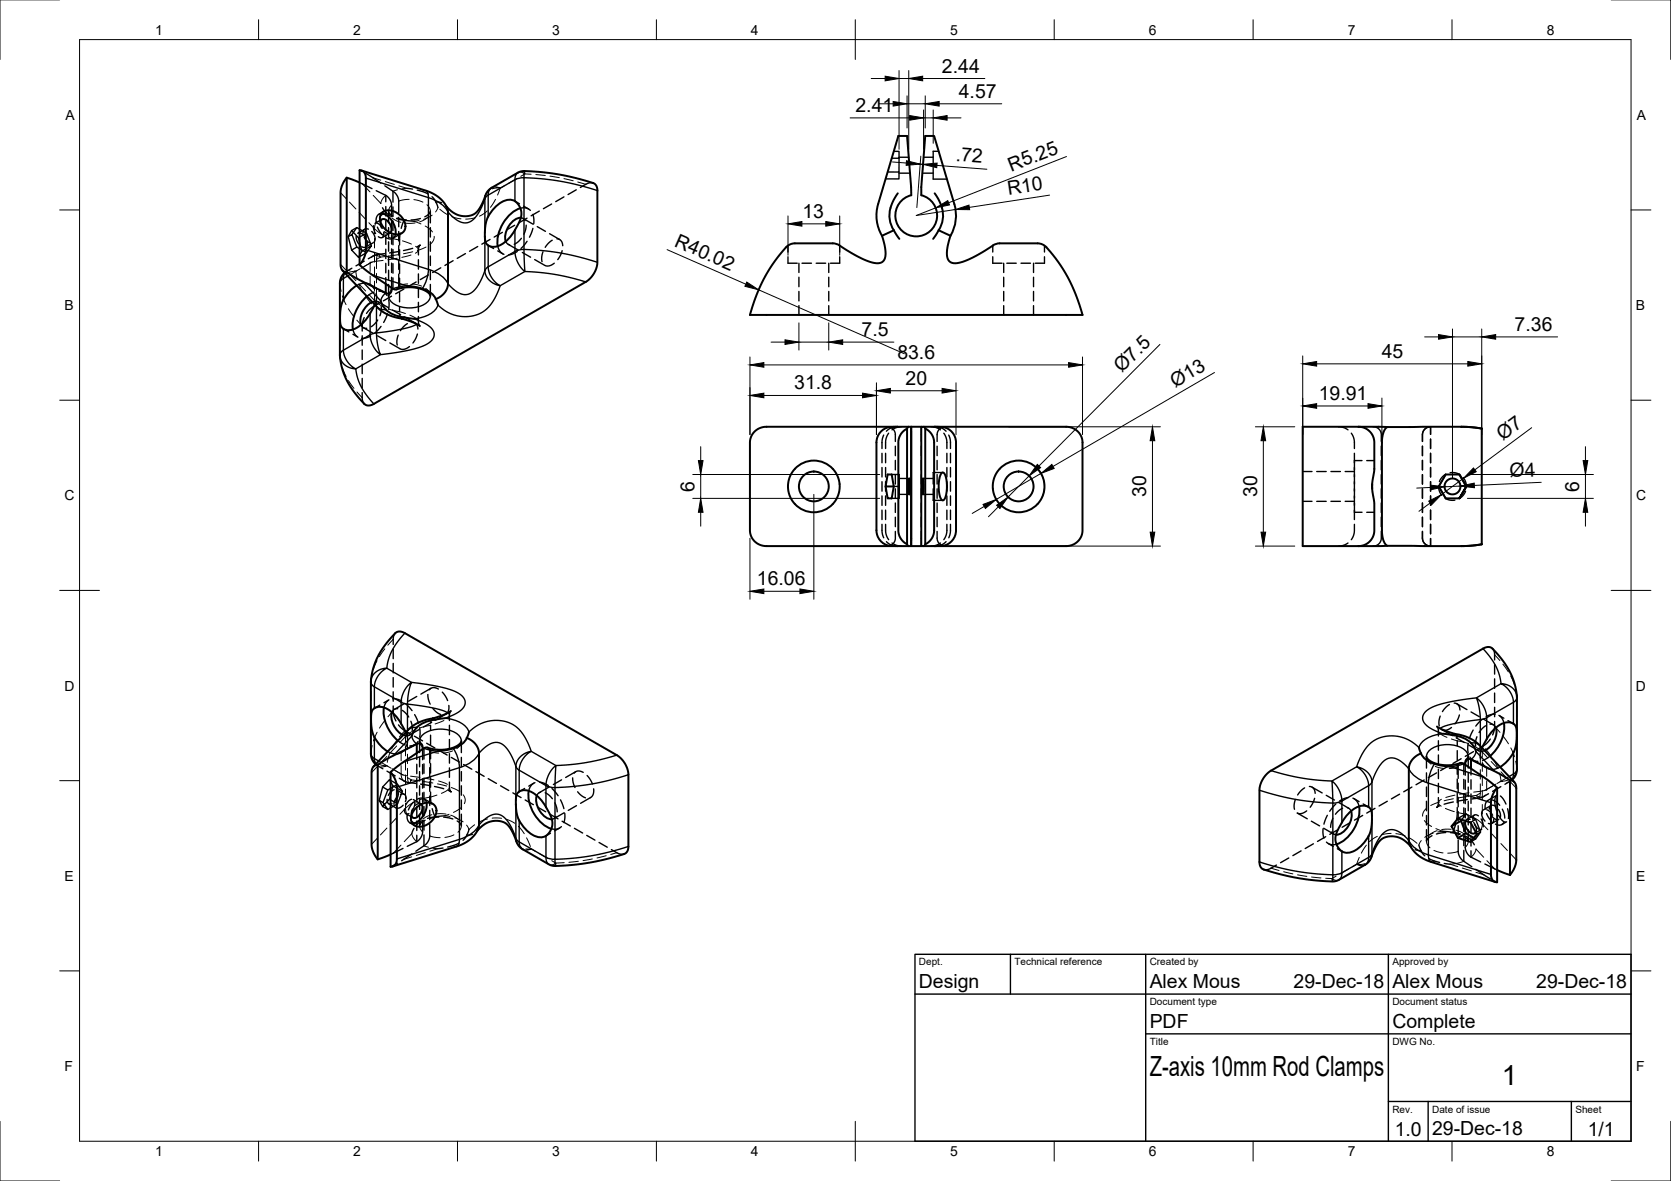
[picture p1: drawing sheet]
<svg xmlns="http://www.w3.org/2000/svg" width="420mm" height="297mm" viewBox="0 0 420 297" stroke-linecap="round" stroke-linejoin="round" font-family="sans-serif">
<defs><g id="words">
<g font-size="7">
<text x="289.1" y="270.5">Z-axis 10mm Rod Clamps</text>
<text x="377.7" y="272.9">1</text>
</g>
<g font-size="4.9">
<text x="236.9" y="18.2">2.44</text>
<text x="215.1" y="28.2">2.41</text>
<text x="241.1" y="24.5">4.57</text>
<text x="240.2" y="40.5" transform="rotate(4 240.2 40.5)">.72</text>
<text x="254.2" y="43.2" transform="rotate(-21 254.2 43.2)">R5.25</text>
<text x="253.5" y="49.1" transform="rotate(-9 253.5 49.1)">R10</text>
<text x="201.8" y="54.7">13</text>
<text x="169.4" y="61.8" transform="rotate(24 169.4 61.8)">R40.02</text>
<text x="380.8" y="83.2">7.36</text>
<text x="216.7" y="84.5">7.5</text>
<text x="347.4" y="89.9">45</text>
<text x="225.6" y="90.2">83.6</text>
<text x="282.1" y="93.9" transform="rotate(-45 282.1 93.9)">Ø7.5</text>
<text x="199.7" y="97.9">31.8</text>
<text x="227.7" y="96.7">20</text>
<text x="295.5" y="97.6" transform="rotate(-30 295.5 97.6)">Ø13</text>
<text x="331.6" y="100.5">19.91</text>
<text x="377.9" y="110.9" transform="rotate(-37 377.9 110.9)">Ø7</text>
<text x="174.6" y="123.7" transform="rotate(-90 174.6 123.7)">6</text>
<text x="288.2" y="125.1" transform="rotate(-90 288.2 125.1)">30</text>
<text x="316.1" y="125.1" transform="rotate(-90 316.1 125.1)">30</text>
<text x="379.7" y="120" transform="rotate(-3 379.7 120)">Ø4</text>
<text x="397.1" y="123.7" transform="rotate(-90 397.1 123.7)">6</text>
<text x="190.3" y="147.2">16.06</text>
<text x="231.1" y="248.5">Design</text>
<text x="289.1" y="248.5">Alex Mous</text>
<text x="325.3" y="248.5">29-Dec-18</text>
<text x="350.1" y="248.5">Alex Mous</text>
<text x="386.3" y="248.5">29-Dec-18</text>
<text x="289.1" y="258.5">PDF</text>
<text x="350.1" y="258.5">Complete</text>
<text x="350.7" y="285.7">1.0</text>
<text x="360.1" y="285.5">29-Dec-18</text>
<text x="399.2" y="285.7">1/1</text>
</g>
<g font-size="3.5">
<text x="39" y="8.7">1</text>
<text x="88.8" y="8.7">2</text>
<text x="138.8" y="8.7">3</text>
<text x="188.8" y="8.7">4</text>
<text x="238.9" y="8.7">5</text>
<text x="288.8" y="8.7">6</text>
<text x="338.9" y="8.7">7</text>
<text x="388.9" y="8.7">8</text>
<text x="16.4" y="30.1">A</text>
<text x="411.5" y="30.1">A</text>
<text x="16.2" y="78">B</text>
<text x="411.3" y="78">B</text>
<text x="16.3" y="125.8">C</text>
<text x="411.4" y="125.8">C</text>
<text x="16.2" y="173.7">D</text>
<text x="411.3" y="173.7">D</text>
<text x="16.3" y="221.5">E</text>
<text x="411.4" y="221.5">E</text>
<text x="16.3" y="269.4">F</text>
<text x="411.4" y="269.4">F</text>
<text x="39" y="290.8">1</text>
<text x="88.8" y="290.8">2</text>
<text x="138.8" y="290.8">3</text>
<text x="188.8" y="290.8">4</text>
<text x="238.9" y="290.8">5</text>
<text x="288.8" y="290.8">6</text>
<text x="338.9" y="290.8">7</text>
<text x="388.9" y="290.8">8</text>
</g>
<g font-size="2.5">
<text x="231.1" y="242.8">Dept.</text>
<text x="255.1" y="242.8">Technical reference</text>
<text x="289.1" y="242.8">Created by</text>
<text x="350.1" y="242.8">Approved by</text>
<text x="289.1" y="252.8">Document type</text>
<text x="350.1" y="252.8">Document status</text>
<text x="289.1" y="262.8">Title</text>
<text x="350.1" y="262.8">DWG No.</text>
<text x="350.1" y="279.8">Rev.</text>
<text x="360.1" y="279.8">Date of issue</text>
<text x="396.1" y="279.8">Sheet</text>
</g>
</g></defs>
<!-- layer: Visible -->
<g fill="none" stroke="#000" stroke-width=".5">
<path d="M87.2 44.7l3.2 1.2M87.2 44.7l-1.1 1.7-.5 1.8v18.3l.2 .9a1.46 1.46 0 0 0 1.4 1.1M87.2 44.7v23.8M90.9 42.9l17.1 5.4 2.4 1.4 1.7 1.9 .5 1.7v18.4l-.3 1.1-.7 1-.9 .8-1.1 .6M95.7 55.7a.99 .99 0 0 1 .8-.6 .99 .99 0 0 1 1 .5 2.37 2.37 0 0 1 .6 2.9M95.9 53.7a4.8 4.8 0 0 1 3.5 5.2M96.1 53.5a3.7 3.7 0 0 1 5.2 1.5l.5 1.2a2.2 2.2 0 0 1-.7 2.4 2.2 2.2 0 0 1-2.5 .1l-1.1-.5-.8-.7-.6-.8-.5-1a2.21 2.21 0 0 1 .5-2.2zM112.3 51.9l1.5 1.4 1.6 .8 1.8 .3 1.7-.4 .9-.6 .8-1 1.6-3.7 .9-1.1 7.1-4.2 1.1-.4 4.5 .3 4.7 .6 4.6 1 4.1 1.2 .8 .6 .2 1.1v18.2l-.4 1.8-1 1.8-1.5 1.3-53.3 30.7-1 .4-.9-.1a18.5 18.5 0 0 1-6.6-12.6v-18.2l.3-1.4 .9-1.1M124.5 52.1a4.7 4.7 0 0 1 4.5-1.7l1.3 1 .7 1.6v1.7l-.7 1.7a14.6 14.6 0 0 1-4.2 5.1 2.77 2.77 0 0 1-3.6 0l-.4-.6-.2-1 .3-3.8 .5-1.6zM130.8 52.4a9.4 9.4 0 0 0-5.6 9.5M131 54.8a4.9 4.9 0 0 0-4 4.4l.2 1.5M221.8 59.3a10 10 0 0 1-1-7.9l5.1-17.2h1.5a.53 .53 0 0 1 .6 .1 .53 .53 0 0 1 .1 .6l1 14.2a5.2 5.2 0 0 0-2.9 8.1 5.2 5.2 0 0 0 8.6-.1 5.2 5.2 0 0 0-3.1-8l-.1-2 1-12.2a.58 .58 0 0 1 .1-.7 .58 .58 0 0 1 .7 0h1.5l5.1 17.2a10 10 0 0 1-1 7.9"/>
<path d="M224.7 57.9l1.4 2.2M224.7 57.9l-2.9 1.4 .7 2.9 .1 2.1-.4 1.3-1.2 .6-1.6-.2-2.3-.8-7-3.9-10.2-.1a4.9 4.9 0 0 0-3.4 2.4l-2.6 3.4-2.2 3.8-1.8 4.2-1.3 4.2h83.6l-1.6-4.8-1.9-4.2-2.2-3.7-2.8-3.6a3.6 3.6 0 0 0-2.8-1.7h-9.5l-1.1 .2-.7 .3M225.7 48.6l-.3 .4a8.8 8.8 0 0 0-1.3 7.6l.6 1.3M235 48.6l.3 .4a8.8 8.8 0 0 1 1.4 7.6l-.7 1.3M236 57.9l-1.4 2.2M236 57.9l3 1.4M239 59.3l-.8 2.9-.1 2.1 .5 1.3 1 .6 1.7-.1 2.2-.8 3-1.6 3.1-2M86.1 68l9.4 9.9 2.4 1.4 3.1 .8M87.2 68.5l3.1 1.9 6.7 3.3M89.7 71.8a8 8 0 0 0-4.1 6.2l-.1 3.1 .5 1.3a2.46 2.46 0 0 0 3.1 .4 11 11 0 0 0 4.5-5l.6-1.2M90.4 66.6l1.1-1.7 .5-1.8-.1-19a1.5 1.5 0 0 0-1.5-1.3v23.8l2.6 2.1 6 4 .6 .1 2.8-.5 2.3 .1 2.4 .8 .8 .6 .3 .6M92.3 74.5a9.7 9.7 0 0 0-3.6 8.4"/>
<path d="M93.6 75.9a5.4 5.4 0 0 0-2.8 5.8M95.7 75.7l.3 .7a6.2 6.2 0 0 0 5.6 3.4M97 71.4v2.3M98.2 73.7l-.5 .7M98.5 72.4l-.1 .8-.3 .5-.5 .2-.6-.2M101.6 79.8l2.5 .4M101.6 79.8l-.6 .3M102.3 71.9h.5a11.6 11.6 0 0 1 5.8 2l1 1.3M109.6 75.2l.5 1.5M101 80.1l2.9 1 1.7 .9M223.2 119.3h1l.5 3h-2zM225.7 107.3l-33.4 .1-1.5 .4-1.2 .9-.8 1.3-.2 1.3v22.4l.5 1.7 1.2 1.2 1.1 .6 1.2 .1 33.1 .1"/>
<path d="M228.1 107.8a3.9 3.9 0 0 0-2.2 3.5v22.1a3.9 3.9 0 0 0 2.2 3.5M228.3 107.4l.8-.1v30.1l-.7-.1-.3-.4v-29.1zM228.5 107.3l-4.8 .1a3.9 3.9 0 0 0-3.3 3.9v22.1a3.8 3.8 0 0 0 3.4 3.9l1.9 .1M231.6 107.3l.7 .1 .3 .4v29.1l-.4 .5h-.6zM231.6 107.3h-2.5v30.1h2.5M232.2 107.3h2.8M232.6 107.8a3.9 3.9 0 0 1 2.3 3.5v22.1a3.9 3.9 0 0 1-2.3 3.5M235 107.3l2.1 .1a3.9 3.9 0 0 1 3.3 3.9v22.1a3.8 3.8 0 0 1-3.4 3.9l-2 .1M235 107.3l33.5 .1 1.5 .4 1.1 .8 .8 1.3 .3 1.4v22.4l-.5 1.6-1.2 1.3-1.2 .6-1.1 .1-33.2 .1M236.8 119a.61 .61 0 0 1 .6 0 .61 .61 0 0 1 .3 .6l.3 1.3 .1 1.7-.2 1.7-.4 1.2a.57 .57 0 0 1-.7 .3 .57 .57 0 0 1-.4-.6l-.3-1.7-.1-1.7 .3-1.8zM341.6 107.3h25.8M341.6 107.3h-14v30.1h14"/>
<path d="M341.6 107.3l1.5 .4 1.3 .8 .9 1.3 .3 1.5v6.8l-.6 4.2 .6 4.2-.1 7.5-.4 1.3-.9 1.1-1.2 .7-1.4 .3M348.9 107.4l-.6 .4-.4 .9-.4 2.5v22.6l.4 2.3 .4 .8 .6 .4M367 119.3l1.7 3-1.7-3h-3.5l-1.7 3 1.7 3h3.5l1.7-3-1.7 3M367.4 107.3l5.2 .5M372.6 107.8v29.1M372.6 107.8h.1M222.7 122.3l.5 3h1l.5-3M225.7 137.4h2.8M228.6 120.4l.2 1.8-.1 2.1-.2-1.7zM232.1 120.4l.1 1.8-.1 2.1-.2-1.8zM232.2 137.4h2.8M341.6 137.4h25.8"/>
<path d="M345 121.8v1.1M367.4 137.4l5.2-.5zM372.6 136.9h.1M96.5 178a9.7 9.7 0 0 0 3.6 8.3M98.6 179.1a5.4 5.4 0 0 0 2.8 5.8M113.3 178.8l-1.6 .9-2.9 1M94.5 192.2l-.9-1.1-.3-1.4v-18.2l.2-1.9 1-3.3 1.5-2.9 1.5-2.1 1.9-2 1-.5 1.4 .4 53.3 30.8 1.4 1.2 1 1.6 .5 2v18.2l-.3 1.1-.7 .7-4.1 1.2-4.6 .9-4.7 .7-4.5 .2-1-.4-7.3-4.2-.8-1.1-1.6-3.7-.8-1-.9-.6-1.7-.3-1.8 .2-1.6 .7-1.5 1.5M95 192.4a1.68 1.68 0 0 0-1.6 1.9v18.3l.5 1.8 1.1 1.7M102 184.2l-.3-.7a16.3 16.3 0 0 0-3.7-4.8 3.3 3.3 0 0 0-4-.5l-.5 .6-.2 1.1 .3 3.9a8.2 8.2 0 0 0 3.9 5.2M104.8 187.2l-6.7 3.3-3.1 1.9v23.7M104.8 187.2l.6-.2 .5 .1 .3 .5 .1 .8M104.8 187.2v2.2"/>
<path d="M105.5 186.4l.5 .8M108.8 180.7l.6 .3M108.8 180.7l-3.1 .8-2.4 1.4-9.4 9.9M109.4 181a6.1 6.1 0 0 0-5.8 3.9l-.1 .2M111.9 180.6l-2.5 .4M116 186.4l-.3 .6-.8 .6-2.4 .8-2.3 .2-2.8-.6-.6 .1-6 4-2.6 2.1v23.8a1.68 1.68 0 0 0 1.6-2v-18.3l-.5-1.8-1.1-1.7M117.4 185.6a6.6 6.6 0 0 1-4.8 3l-2.5 .3M117.4 185.6l1 .5 1.1 .9 .6 1.1 .3 1.1v18.4l-.5 1.6-1.7 1.9-2.4 1.4-17.1 5.4M117.9 184.1l-.5 1.5M130.3 199.3a2.47 2.47 0 0 1 3-.3 10.9 10.9 0 0 1 4.5 4.9l.9 1.8 .2 1.3-.2 1.3-.7 1.3a2.8 2.8 0 0 1-4.1 .4 8 8 0 0 1-4-5.6l-.2-3.6 .2-.9zM133 198.9a9.4 9.4 0 0 0 5.6 9.6M356.8 188l.5 1.5"/>
<path d="M357.3 189.5l-1.1 .6-.9 .8-.7 1-.4 1.2v18.4l.6 1.6 1.7 1.9 2.4 1.4 17.1 5.4M357.3 189.5a6.6 6.6 0 0 0 4.8 3l2.5 .3M358.7 190.3l.3 .6 .7 .6 2.3 .8 2.5 .2 2.8-.6 .6 .1 5.9 4 2.6 2.1v23.8a1.68 1.68 0 0 1-1.5-2v-18.3l.5-1.8 1-1.7M361.3 182.7l1.6 .9 3 1M362.8 184.5l2.5 .4M365.3 184.9a6.1 6.1 0 0 1 5.8 3.9v.2M365.8 184.6l-.5 .3M365.8 184.6l3.2 .8 2.4 1.4 9.3 9.9M369.2 190.3l-.5 .7M369.9 191.1l6.7 3.3 3.1 1.9v23.8M369.9 191.1l-.6-.2-.6 .1-.2 .6-.1 .7M369.9 191.1v2.2"/>
<path d="M372.6 188.1l.4-.7a16.4 16.4 0 0 1 3.6-4.8 3.3 3.3 0 0 1 4.1-.5l.4 .7 .3 1-.3 3.9a8.2 8.2 0 0 1-3.9 5.2M376.1 183a5.4 5.4 0 0 1-2.8 5.8M378.1 181.8a9.7 9.7 0 0 1-3.5 8.4M379.7 196.3a1.68 1.68 0 0 1 1.6 1.9l-.1 18.3-.4 1.8-1.1 1.8M380.2 196.1l.9-1.1 .3-1.4v-18.2l-.2-1.9-1-3.3-1.5-2.9-1.6-2.1-1.8-2-1.1-.5-1.3 .4-53.3 30.7-1.4 1.3-1.1 1.6-.4 2v18.2l.2 1.1 .7 .7 4.5 1.2 4.5 1 4.8 .6 4.2 .2 1.1-.4 7.1-4.2 .8-1.1 .9-2.3 .9-1.5 .7-.9 .8-.6 1.7-.4 1.9 .3 1.5 .7 1.6 1.5M98.2 214.9l-3.2 1.2M104.5 203.3l1.4-1 1.4-.4a2.21 2.21 0 0 1 2.3 1.1 2.21 2.21 0 0 1-.3 2.6l-.6 .8-1 .8-1 .5-1 .2a2.2 2.2 0 0 1-2.2-1.1 2.2 2.2 0 0 1 .3-2.5zM105.9 202.3a2.52 2.52 0 0 1-1.7 3.5l-.6-.3-.2-.4M107.2 201.9a4.8 4.8 0 0 1-3.5 5.2M135 200.1a5.2 5.2 0 0 0 3.3 5.9l.5 .1M339.2 204.5a4.7 4.7 0 0 1 4.5-1.7l.8 .6 .4 1v2.4l-.3 2.1a8 8 0 0 1-5.7 5.6 2.47 2.47 0 0 1-2-.8l-1-1.8v-1.8l1.5-3.2zM339.7 204a5.2 5.2 0 0 1-3.4 5.9h-.4"/>
<path d="M341.7 202.8a9.4 9.4 0 0 1-5.7 9.5M365 207.8l1.6 3 2-1.2-1.2-3.2-2.4 1.4 1.6-1.9 3.2 1 1.5 2.9-1.5 2-3.2-1M367.6 206.2l-.2 .2M368.5 206.5l-.1 .7 .3 .9 .4 .8 .7 .6a.85 .85 0 0 0 1.3-.2M368.6 209.6l2 1.1M376.4 218.8l3.3 1.3"/>
<circle cx="204.6" cy="122.3" r="6.5"/>
<circle cx="204.6" cy="122.3" r="3.8"/>
<circle cx="256.1" cy="122.3" r="6.5"/>
<circle cx="256.1" cy="122.3" r="3.8"/>
<circle cx="365.2" cy="122.3" r="2"/>
</g>
<!-- layer: Hidden -->
<g fill="none" stroke="#000" stroke-width=".35">
<path d="M224.7 38.1h1.4v1.7h-1.9M226.1 39.8l-.1 3.5h-2.8M226.1 39.6h2.4M232.2 39.6h2.4M236 38.1h-1.4v2.9M88.4 58l1.7 1.8 2.1-1.1 1.2 3.1M89.6 59.4l.1 .9 .5 1M89.7 57.2l-1.2 1.8M90.1 58.6l.9 .2 .8 .8M90.1 59.8l.9 3.4 2.4-1.4-1.2 1.8M90.4 42.8l.6 .3M90.4 45.9l3.1 1.5"/>
<path d="M91.5 59.7l.7 .9 .8 .5M91.7 57.7l-1.7 1M92.1 43.7l3.7 2.4M92.2 58.7l-2.5-1.5-1.3 .8-.8 1.5M92.6 57.6a.94 .94 0 0 0-1 .1 .94 .94 0 0 0-.3 1M93.5 58.2l.8 1.5v.7l-.3 .5M93.9 56.8l.1 1 .4 1M94.6 48l2.4 1.1M94.6 56.1l.9 .4 .6 .9M94.9 57.1l1.3 2M95.7 55.7l-.1 .8 .3 .8M95.7 51.1h.1"/>
<path d="M95.9 53.7a1.68 1.68 0 0 0-1.3 2.3M96 55.2l-1.7 1M96.2 52.3l1 1.3 1.4 .9M96.5 53.2l-1.2 .7M96.5 58.4v.5a.78 .78 0 0 1-.4 .9 .78 .78 0 0 1-1-.3M96.7 58.3l.8 .4 .6-.1M96.8 46.7l2 1.4M97 49.1l.9 .8 .5 1.1 .1 3.3M97 49.1v1.7M97 51.9v2.4M97 55.5v2.4M97 59.1v2.4"/>
<path d="M97.7 57.2v2.4M98 58.6l-1.9 1.1M98.5 55.4v2.4M98.5 59v2.4M98.8 54.3l-.8-.6-.3-.5v2.9M98.8 48.1l.9 .8 .5 1.1 .1 3.5M98.8 48.1v2.7M98.8 52v2.4M98.8 55.6v2.4M98.8 59.2v2.4M99.4 58.9a1.43 1.43 0 0 1-2.3 .9M99.7 55l4.4 .6"/>
<path d="M99.8 54.8l2.4 .5M100.3 54.6v2.4M100.3 58.2v2.4M100.6 58.6l-.1 3M101 58.7l-2.2 1.2M101.6 55.4l-.7 2M102.3 47.4l1.4 .2M104.9 47.8l2.8 1M105.7 55l-2.3 .3M106.8 54.5l1-.6 .4-.7v2.9M108.2 57.2v2.4M108.6 49.5l.8 .9 .7 1.8"/>
<path d="M109.6 50.8l1.4 .2M112 51.7l.4 .6M112.1 51.7l.2 .2M126.3 58.4l-2 1.2M129.4 50.5l1.2 .7M129.4 56.7l-2.1 1.1M130.8 52.4a2.49 2.49 0 0 1 2.6 .5M131 54.8l.6 .2 .4 .5M131.1 59.9l-.9 1-.9 .5M131.5 54.9l2.6 1.5M131.6 51.8l1.3 .8M132.3 56.6l-.1 1.1-.5 1.2"/>
<path d="M132.5 54.9l-2.1 1.2M134 53.9l.2 1.1v1.3M134 57.4l-.9 2.3M135.1 57l2.1 1.2M135.6 53.1l-2.1 1.2M138.2 58.8l2.5 1.4M138.7 51.3l-2.1 1.2M141.8 49.5l-2.1 1.2M144.9 47.7l-2.1 1.2M149.1 46l-1.2 .1-2 1M226 43.3v1.7h-3.3M226 43.6h2.8"/>
<path d="M231.9 43.6h2.7M234.6 42.1v3h3.5M88.4 62.9l-.8-3.4 .9-.5 1.2 3.1-1.3 .8 1.7 1.8M88.5 67.5l-1.8 1.1M89.7 71.8l1-.4a2.7 2.7 0 0 1 3.4 1.3M89.7 62.1l2.5 1.5-2.1 1.1 .9-1.5M91.6 79.9l-.5 1.5v1.9M91.6 65.7l-2.1 1.2M92.3 60.6l.1 .6a.86 .86 0 0 1-.4 .9 .86 .86 0 0 1-1-.1M92.9 71.5l1.3 .7M93.6 75.9a1.59 1.59 0 0 1 1.7 .2M93.9 61l-2 1.1"/>
<path d="M94.1 73.4l-1.8 1.1M94.6 73.8l.1 1.4-.5 1.4M95.1 75.9l2.5 1.5M95.2 72.8l1.3 .7M95.3 73.2a2.28 2.28 0 0 1 2 1.1M95.4 76.3l-2 1.2-1.2 1.3M95.8 77.1v1.1l-.3 1.2M96.8 63.8l-2.4 .3-1.8 1M97 62.7v2.3M97 66.2v2.4M97 69.8v1.6M97.4 78.9l-.9 2.2"/>
<path d="M97.7 60.8v2.4M97.7 64.4v2.4M97.7 68v2.3M97.7 71.5v2.9M97.7 75.4v2.4M98.5 74.5l-2.1 1.2M98.5 62.6v2.4M98.5 66.2v2.4M98.5 69.7v2.7M98.7 78l2 1.2M98.8 62.8v2.3M98.8 66.3v2.4"/>
<path d="M98.8 69.9v2.7M100.3 68.9l-.1 3.1-.1 .5-.4 .3M100.3 61.8v2.4M100.3 65.4v2.4M100.3 63.2l-2.4 .4M100.5 62.8v2.4M100.5 66.4v2.4M100.5 70v2.4M100.5 73.5v2.4M100.5 77.1v1.3M100.5 79l.2 .8 .3 .3M101.5 72.7l-2 1.2"/>
<path d="M101.8 79.7l2.5 1.5M103.8 62.5l-2.3 .5M104.6 70.9l-2 1.2M104.9 62.1l.7-.4-.4 .9v1.5M105.2 79.6v1.6l.4 .8M105.2 65.3v2.4M105.2 68.9v2.4M105.2 72.5v2.3M105.2 76v2.4M107.7 69.1l-2 1.2M108.2 60.8v2.4M108.2 64.4v2.4"/>
<path d="M108.2 68v2.3M108.2 71.5v2.9M110.8 67.4l-2 1.1M113.9 65.6l-2 1.2M117 63.8l-2 1.2M120.1 62l-2 1.2M122.9 61.8l1.2 .7M123.2 60.2l-2 1.2M125.2 63.1l1.2 .7M125.2 61.9a2.65 2.65 0 0 0 1.5 2.1M127.2 60.7l.4 .6 .5 .3M127.8 61.4l2.5 1.5"/>
<path d="M130.1 63.2l-1.1 .6-1.1 .3M131.3 63.5l2.1 1.2M132.5 60.7l-1.5 1.8M134.4 65.3l2.6 1.4M136.5 63.3l-.3 1.4 .1 1.1M138.8 60.4l-.8 .7-.9 1.1M139.4 66.2l-1.3 .7-1.1-.1M140 60.1a1.56 1.56 0 0 1 1.5 1.7M141.4 63l-.4 1.1-.8 1.2M198.1 64.6v1.6h2.4M198.1 61.8v1.6M200.9 66.2v2.3"/>
<path d="M200.9 69.7v2.4M200.9 73.3v2.4M200.9 76.9v2.3M201.7 66.2h2.3M205.2 66.2h2.4M208.4 66.2v2.3M208.4 69.7v2.4M208.4 73.3v2.4M208.4 76.9v2.3M211.1 64.6v1.6h-2.3M211.1 61.8v1.6M249.6 64.6v1.6h2.4"/>
<path d="M249.6 61.8v1.6M252.4 66.2v2.3M252.4 69.7v2.4M252.4 73.3v2.4M252.4 76.9v2.3M253.1 66.2h2.4M256.7 66.2h2.4M259.9 66.2v2.3M259.9 69.7v2.4M259.9 73.3v2.4M259.9 76.9v2.3M262.6 64.6v1.6h-2.3"/>
<path d="M262.6 61.8v1.6M86.5 82.8l1.2 .7M88.7 84.1l1.3 .7M88.7 82.9a2.86 2.86 0 0 0 1.1 1.8M90.8 81.7a1.36 1.36 0 0 0 1.4 .9M91.1 98.7v1.9l.5 1M91.1 84.5v2.3M91.1 88v2.4M91.1 91.6v2.4M91.1 95.2v2.4M91.4 82.4l2.5 1.5M93.2 84.5l-1.2 .5-1.1 .1"/>
<path d="M94.9 84.5l2.1 1.2M95 80.5l-.9 1-.8 .7M95.8 82.1l-1.6 1.7M98 86.3l2.6 1.4M100.1 84.3l-.3 1.4 .1 1.1M101 80.1h.1M102.4 81.4l-.9 .8-.8 1M103 87.2l-1.2 .6-1.2-.1M103.6 81a1.56 1.56 0 0 1 1.5 1.8M104.9 84l-.4 1.2-.7 1.1M221.8 114v2.4M221.8 117.6v2.4"/>
<path d="M222.2 109.4l-.4 1.3v2.1M222.7 114v2.4M222.7 117.6v2.4M223.4 109a3.9 3.9 0 0 0-.7 2.3v1.5M223.6 107.4a2 2 0 0 1 1.5 1.9v1.7M224.2 119.3h1.9M224.7 107.4l-.9 .4-.9 .7M225.1 112.2v2.4M225.1 115.8v2.4M225.1 119.4v2.3M226 119.3v3M226.1 119.3l-.1 6"/>
<path d="M226.1 107.3l-2.2 .1M226.6 107.3a4 4 0 0 0-2.3 .8M231.6 107.3l.1 3.7M231.7 112.2v2.4M231.7 115.8v2.4M231.7 119.4v2.3M234.1 107.3a4 4 0 0 1 2.4 .8M234.6 107.3l2.2 .1M235.6 112.2v2.4M235.6 115.8v2.4M235.6 119.4v2.3M236 107.4l1 .4 .9 .7"/>
<path d="M237.1 118.8h-2.5v2.9M237.1 107.4a2 2 0 0 0-1.5 1.9v1.7M237.3 109a3.9 3.9 0 0 1 .8 2.3v1.5M238.1 114v2.4M238.1 117.6v2.4M238.6 109.4l.3 1.3 .1 2.1M239 114v2.4M239 117.6v2.4M327.6 118.6h2.3M331.1 118.6h2.4M334.7 118.6h2.3M336.6 107.3a4 4 0 0 1 2.3 .8"/>
<path d="M338.2 118.6h2.4M339.8 109a4 4 0 0 1 .8 2.3v1.5M340.6 114v2.4M340.6 117.6v2.4M340.6 119.4v2.3M342.5 115.8h-1.9v2.4M343.7 115.8h1.9M345.3 107.3a2 2 0 0 1 2 2v1.7M347.3 112.2v2.4M347.3 115.8v2.4M347.3 119.4v2.3M357.7 112.2v2.4"/>
<path d="M357.7 115.8v2.4M357.7 119.4v2.3M358.3 107.9l.6-.4 .8-.2-1 .3-.8 .8-.2 .7v1.9v-2.1zM359.7 107.3v1.9M359.7 110.4v2.4M359.7 114v2.4M359.7 117.6v2.4M363.5 119.3a3.5 3.5 0 0 0-1.6 1.8M363.5 119.3l-1.7 3 1.7 3M364.6 118.9a3.5 3.5 0 0 1 2.4 .4M221.8 131.9v2.1l.4 1.3M221.8 121.2v2.3"/>
<path d="M221.8 124.7v2.4M221.8 128.3v2.4M222.7 131.9v1.5a4 4 0 0 0 .7 2.3M222.7 121.2v2.3M222.7 124.7v2.4M222.7 128.3v2.4M222.9 136.2l.9 .7 .9 .4M223.9 137.3l2.2 .1M224.3 136.6a4 4 0 0 0 2.3 .8M224.7 122.3h1.4v3h-1.9M225.1 133.7v1.6a2 2 0 0 1-1.5 2M225.1 122.9v2.4"/>
<path d="M225.1 126.5v2.4M225.1 130.1v2.4M226 122.3l.1 1.9M226 120.6v1.7M226.1 124.3h2.6M226.1 120.3h2.6M226.1 121.1v2.1M231.7 133.7l-.1 3.7M231.7 122.9v2.4M231.7 126.5v2.4M231.7 130.1v2.4M232.1 124.3h2.5"/>
<path d="M232.1 120.3h2.5M234.6 122.9v2.9h2.5M235.6 133.7v1.6a2 2 0 0 0 1.5 2M235.6 122.9v2.4M235.6 126.5v2.4M235.6 130.1v2.4M236.5 136.6a4 4 0 0 1-2.4 .8M236.8 137.3l-2.2 .1M237.9 136.2l-.9 .7-1 .4M238.1 131.9v1.5a3.9 3.9 0 0 1-.8 2.3M238.1 121.2v2.3M238.1 124.7v2.4"/>
<path d="M238.1 128.3v2.4M239 131.9l-.1 2.1-.3 1.3M239 121.2v2.3M239 124.7v2.4M239 128.3v2.4M327.6 126.1h2.3M331.1 126.1h2.4M334.7 126.1h2.3M338.2 126.1h2.4M338.9 136.6a4 4 0 0 1-2.3 .8M340.6 131.9v1.5a4 4 0 0 1-.8 2.3M340.6 121.2v2.3"/>
<path d="M340.6 124.7v2.4M340.6 128.3v2.4M340.6 126.5v2.3h1.9M340.6 122.9v2.4M343.7 128.8h1.9M347.3 133.7v1.6a2 2 0 0 1-2 2.1M347.3 122.9v2.4M347.3 126.5v2.4M347.3 130.1v2.4M357.7 133.7v2l.6 1.1 .6 .4 .8 .2v-2M357.7 122.9v2.4M357.7 126.5v2.4"/>
<path d="M357.7 130.1v2.4M359.7 121.2v2.3M359.7 124.7v2.4M359.7 128.3v2.4M359.7 131.9v2.4M361.7 122.3a3.5 3.5 0 0 0 .8 2.3M363.5 125.4a3.5 3.5 0 0 0 2.3 .4M363.5 125.3h.1M367.9 120.1a3.5 3.5 0 0 1 .8 2.2M368.5 123.5a3.5 3.5 0 0 1-1.5 1.9M99.4 159.3l-.5 .9v1.9M95.5 177.3l-1.2 .8"/>
<path d="M97.6 176.1v.1a2.88 2.88 0 0 0-1.1 1.8M97.8 176l-1.3 .8M98.7 175.7l1.1 .1 1.2 .5M98.9 177.6v2l.6 1.7M98.9 163.3v2.4M98.9 166.8v2.4M98.9 170.4v2.4M98.9 174v2.4M100 178.2a1.35 1.35 0 0 0-1.4 .9M101.1 178.7l.9 .7 .8 .9M101.7 177l-2.5 1.4M102 177l1.6 1.7"/>
<path d="M104.3 179.7l.9 2.2M104.8 175.2l-2.1 1.2M107.6 174.7l.1 1.2 .5 1.2M108.4 173.1l-2.6 1.5M108.8 178.2l1 .9 1 .6M110.2 173.3l-.3-.2a1.51 1.51 0 0 0-1.9 .4M111.2 174.1l.8 .9 .5 1.2M112.1 179.6l-2.5 1.5M112.9 177.4v.8a1.68 1.68 0 0 1-.9 1.5M113.3 178.8l-.3 .8v1.6M364.4 177.2l-.8 .7-.9 1.1M365.6 176.8a1.56 1.56 0 0 1 1.5 1.8"/>
<path d="M366.3 177l2.6 1.5M367 179.8l-.4 1.1-.8 1.2M369.9 179.1l2 1.2M375.3 163.2l.5 .9v1.9M375.8 167.2v2.4M375.8 170.7v2.4M375.8 174.3v2.4M375.8 177.9v2.4M375.9 179.6l-1 .1-1.2 .5M376.9 179.9l1.2 .7M94.5 192.2l1.8 1.2M96.2 197.9l1.7-1.8 2.1 1.2 1.2 1.7"/>
<path d="M97.3 194l2.1 1.1M97.5 198.7l-1.2 3.1M97.9 196.1l.9 1.5 2.4 1.4-1.2 3.2M98.8 197.6l-.9 3.4 2.1 1.2-2.5 1.4M99.1 198.6l-.8 .5-.7 1M99.7 198.7l2 1.1M100 197.3l-2.5 1.4-1.3-.8-.9 3.4M100 199l.1 1.2-.7 1.3M100.1 186.3l1.8 1.1M100.2 182.3l1.1 1.1 1.8 1.2M100.4 195.7l1.8 1 2.3 .3M100.7 199.8a1.1 1.1 0 0 1 1.3 .4 1.1 1.1 0 0 1 0 1.3l-.1 .1"/>
<path d="M101.2 189l-.3 .2a3.1 3.1 0 0 1-3.4-.2M102 188.6l-1.3 .7M102 184.2l.5 2-.6 1.9M103.1 184.8a1.61 1.61 0 0 1-1.7 .1M103.3 181.4l.3 1.2v1.1M104.2 185.2l2 1.1M104.3 187.3l-1.3 .7M104.8 189.4v1.6M104.8 192.2v2.4M104.8 195.8v2.4M104.8 199.4v2.3M105.1 186.5a2.28 2.28 0 0 1-2 1.1"/>
<path d="M105.4 183.5l-2.5 1.4M105.5 186.4v2.9M105.5 190.5v2.4M105.5 194.1v2.3M105.5 197.6v2.4M105.5 183.1v2.3M105.7 197.2l2.4 .4M106.3 188.4v2.7M106.3 192.3v2.4M106.3 195.9v2.3M106.3 199.4v2.4M106.6 188.2v2.7"/>
<path d="M106.6 192.1v2.4M106.6 195.7v2.4M106.6 199.3v2.4M107.3 186.9l2 1.2M107.5 188l.4 .3 .1 .5 .1 3.1M108.1 193.1v2.4M108.1 196.7v2.3M108.3 199.2l.1 3M108.3 182.4v1.3M108.3 184.9v2.4M108.3 188.5v2.4M108.3 192.1v2.3"/>
<path d="M108.3 195.6v2.4M108.5 181.7l-2 1.2M108.8 180.7h.1M108.8 180.7l-.3 .3-.2 .8M109.3 197.8l2.3 .6M110.4 188.7l2 1.2M113 196.7v1.6l.4 .9-.7-.4M113 182.4v2.4M113 186v2.4M113 189.6v2.3M113 193.1v2.4M113.5 190.5l2 1.2"/>
<path d="M116 186.4v2.9M116 190.5v2.4M116 194.1v2.3M116 197.6v2.4M116.6 192.3l2 1.2M119.7 194.1l2 1.2M122.8 195.9l2 1.1M125.9 197.6l2 1.2M129 199.4l2 1.2M131.9 198.3l-1.2 .7M134.2 197l-1.3 .7M134.5 196.9a2.62 2.62 0 0 0-1.5 2"/>
<path d="M135.7 196.7l1.1 .3 1.1 .6M135.9 199.2l-.6 .3-.3 .6M137.1 199.4l.9 .6 .9 .9M138.1 197.9l-2.5 1.5M138.8 198.3l1.5 1.8M141.2 196.1l-2.1 1.2M144 195.6l.1 1.2 .5 1.3M144.8 194.1l-2.6 1.4M145.2 199.1l1 1 1 .6M146.6 194.3l-.3-.2a1.51 1.51 0 0 0-1.9 .4M147.6 195.1l1.4 2.1M149.3 198.4v.8a1.68 1.68 0 0 1-.9 1.4"/>
<path d="M328 198.2l-.9 .7-.8 1M329.2 197.8a1.56 1.56 0 0 1 1.5 1.7M329.9 198l2.5 1.4M351.9 199.7l-2 1.2M355 198l-2.1 1.2M358.1 196.2l-2.1 1.2M358.7 190.3v2.9M358.7 194.4v2.4M358.7 198v2.3M361.2 194.4l-2.1 1.2M361.3 182.7l.3 .8 .1 1.6M361.7 186.3v2.4"/>
<path d="M361.7 189.9v2.4M361.7 193.5v2.3M361.7 197v2.4M362.1 180.1l-.3 1.4 .1 1.1M362.6 183.5l2.5 1.5M364.3 192.6l-2.1 1.2M365 183l-1.3 .6h-1.1M365.9 184.6l.3 .3 .2 .8M366.1 185.6l2.1 1.2M366.4 186.3v1.3M366.4 188.8v2.4M366.4 192.4v2.4"/>
<path d="M366.4 195.9v2.4M366.4 199.5v2.4M366.6 197v2.3M367.2 191.9l-.4 .3-.1 .5-.1 3.1M367.4 190.8l-2.1 1.2M368.1 192.1v2.7M368.1 196v2.4M368.1 199.6v2.4M368.4 192.3v2.7M368.4 196.2v2.4M368.4 199.8v2.3M369.2 187v2.3"/>
<path d="M369.2 190.3v2.9M369.2 194.4v2.4M369.2 198v2.3M369.2 187.4l2.6 1.4M369.6 190.4a2.28 2.28 0 0 0 2 1.1M369.9 193.3v1.6M369.9 196.1v2.4M369.9 199.7v2.4M370.4 191.2l1.2 .7M370.4 183.6l-1 2.2M370.5 189l-2.1 1.2M371.4 185.3l-.4 1.2v1.1"/>
<path d="M371.6 188.7a1.61 1.61 0 0 0 1.7 .1M372.6 188.1l-.4 1.4 .1 1.4M372.7 192.5l1.2 .7M372.7 180.9l-1.6 1.7M372.8 192l1 1.1a3.1 3.1 0 0 0 3.4-.2M373 180.8l2.5 1.5M373.6 182.5l-.8 .7-.9 1M374.3 199.6l-1.9 1-2.3 .3M374.6 190.2l-1.8 1.1M374.7 182.1a1.36 1.36 0 0 1 1.4 .9M374.7 185.9l-1.2 1.3-2 1.3M375.8 181.5v1.8l-.5 1.5"/>
<path d="M377.1 180v.1a2.89 2.89 0 0 1 1 1.7M377.4 197.9l-2.1 1.1M379.2 181.2l1.2 .8M380.2 196.1l-1.8 1.2M97.3 201v.3a.82 .82 0 0 0 .4 .8 .82 .82 0 0 0 .9 .1M97.8 202.2l1.7 1M97.9 201l-1.7 1.8 1.3 .8-1.2-1.8-1-.5 .9 1.5M99.9 200.4l-.6 .9-.2 1M100 217.1l-1.8 .9M101.3 213.4l-3.1 1.5M101.4 202.5l-1 .7h-.9M101.7 203.4v.4a.74 .74 0 0 0 .3 .8 .74 .74 0 0 0 .8 0"/>
<path d="M102.1 204.7l1.7 1M102.4 204.9v.8a1.38 1.38 0 0 0 1.3 1.4M103.1 207l1.2 .6M103.5 201l-.8 .5-.7 .9M103.6 214.8l-2.6 1.7M103.7 203.5l-.3 .9v.7M103.9 201.1l1.9 1.1M104 201.7l-1.3 2M104.1 208.3l-.6 1.4M104.3 201.6l-.1 1.1-.6 1.2M104.8 211.7l-2.4 1.2M104.8 202.9v2.4"/>
<path d="M104.8 206.5v2.4M104.8 210.1v1.6M104.9 201l.2-.1a1.4 1.4 0 0 1 2.1 1M105.5 204.8v2.9l.4-.7 1-.7M105.5 201.2v2.4M105.9 202.3l-.6-.2-.8 .5M106.3 206.6l-.1 3.2-.5 1.1-.9 .8M106.3 203v2.4M106.4 206.3l-1.6 1.1M106.6 200.9l2.2 1.3M106.6 202.8v2.4M106.6 206.4v2.4"/>
<path d="M106.6 210v2.7M106.6 212.7l-2 1.4M108.1 207.4l-.1 3.5-.5 1-.9 .8M108.1 200.2v2.4M108.1 203.8v2.4M108.7 203.4l.7 2M110.4 205.5l-2.4 .4M111.4 213.3l-1.3 .2M111.5 205.5l2.4 .5M111.9 205.2l-4.4 .6M115.5 212l-2.9 1.1M116 204.8v2.9l-.3-.6-.7-.6"/>
<path d="M116 201.2v2.4M117.9 208.6l-.7 1.8-.8 .9M118.8 209.8l-1.4 .2M120.1 208.9l-.3 .2M120.2 208.5l-.4 .7M132 201.2l2.1 1.2M135.1 203l2.1 1.2M138.2 204.8l2.1 1.2M138.4 209.6l-1.2 .7M139.5 201.9l.5 1.2 .1 1.1M139.8 205.3l-.4 .6-.6 .2M140.7 208.3l-1.3 .7"/>
<path d="M140.9 201.2l.9 2.2M141.2 207.9a2.49 2.49 0 0 1-2.6 .6M141.3 206.5l2.1 1.2M141.9 204.4l-2.6 1.5M142 204.6v1.2l-.2 1.1M144.4 208.3l2.1 1.2M144.9 202.6l-2 1.2M147.5 210.1l2.1 1.2M148.5 200.6l-2.5 1.4M150.6 211.9l2.1 1.2M153.7 213.7l2 1 1.2 .1M321 217.6l-2 1-1.2 .1"/>
<path d="M324.1 215.8l-2.1 1.2M325.7 201.1l-.3 1.3 .1 1.1M326.2 204.5l2.5 1.4M327.1 214l-2 1.2M328.6 203.9l-1.3 .7-1.1-.1M329.7 206.5l2.1 1.2M330.2 212.2l-2 1.2M330.5 200.8l-.4 1.2-.7 1M332.7 208.5v1.2l.2 1.1M332.8 208.3l2.6 1.5M333.3 210.4l-2 1.2M333.5 200l2 1.2"/>
<path d="M333.5 211.8a2.49 2.49 0 0 0 2.5 .5M333.7 205.1l-.8 2.2M334 212.2l1.2 .7M334.8 209.2l.5 .5 .6 .2M335.2 205.8l-.5 1.2-.1 1.1M335.9 202.2l-1.5 1.8M336.3 213.5l1.2 .7M336.4 208.7l-2 1.2M336.6 201.8l2.5 1.5M337.6 203.3l-.9 .5-.9 1M338.8 203.1l.5 .3 .4 .6M339 200.6l-1.1 .3-1.1 .6"/>
<path d="M339.5 206.9l-2 1.2M340.2 200.7a2.63 2.63 0 0 1 1.5 2.1M340.5 200.9l1.2 .7M342.6 205.1l-2 1.2M342.8 202.2l1.2 .7M345.7 203.3l-2 1.2M348.8 201.5l-2 1.2M354.4 212.4l.5 .6-.3-.2M355.8 213.7l1.5 .2M356.8 212.5l.7 1.8 .7 .9M358.7 208.7v2.9l.4-.7 1-.7M358.7 201.5v2.4"/>
<path d="M358.7 205.1v2.4M359.2 215.9l2.8 1M361.7 200.6v1.6l-.4 .9 .7-.4M362.8 209.1l4.4 .6M363.1 217.2l1.5 .2M363.5 209.4l-2.3 .4M364.7 209.4l2.3 .5M365.4 201.7l-2.3 .6M366 207.3l-.7 2M366.4 203.1l-.1 3M366.6 211.3l.1 3.5 .6 1.1 .8 .7M366.6 200.5v2.4"/>
<path d="M366.6 204.1v2.4M366.6 207.7v2.4M368.1 216.6l2 1.4M368.1 203.2v2.4M368.1 206.7v2.4M368.1 210.3v2.4M368.1 213.9v2.7M368.3 210.2l1.3 .9 1.1 1.4M368.4 210.5l.1 3.2 .5 1.1 .9 .8M368.4 203.3v2.4M368.4 206.9v2.4M368.6 204.7l2.4 1.4-1.2 .8"/>
<path d="M368.6 204.7l-1 1.5M368.6 204.7l-2 1.2M368.9 201.1l-2.3 .4M369.2 208.7v2.9l-.3-.6-.8-.6M369.2 201.5v2.4M369.2 205.1v2.4M369.6 206.1a.79 .79 0 0 0-1.1 .4M369.9 203.3v2.3M369.9 206.8v2.4M369.9 210.4v2.4M369.9 214v1.6M369.9 215.6l2.4 1.2"/>
<path d="M370.5 206.9l.7 1.3-.1 1.1M370.6 210.7l.4 .3M370.7 207.3l.8 1 .7 .3M370.7 205l-1.9 1.1M371 206.1l1.3 3.2M371.1 218.7l3.7 2.4M371.1 213.6h.1M371.3 209.8l1-.5-1.3 1.7-1.2 .8M371.7 205.2l-.1-.1a.87 .87 0 0 0-1.1 .1 .87 .87 0 0 0-.1 1.1M372.4 206l.5 1v1M372.6 208.6l-1.8 1M372.8 203.8l-.2 .5v.7l.8 1.5"/>
<path d="M373.4 217.3l3 1.5M373.8 204.6l1.3 2M373.8 203.7l.8 .4 .7 1M374.1 201.4l-.6 .8v1.3M374.7 204.6l.7 1 .9 .5M374.9 202.6l-1.9 1.1M375.2 201.2l.9 .4 1 .9M375.6 206.1a.93 .93 0 0 1-.4 .9 .93 .93 0 0 1-1 .1M376 202.8l-.2-.1a.86 .86 0 0 0-.9-.1 .86 .86 0 0 0-.4 .9M376.2 200.2l-.3 1.6 .4 2.2M376.4 200l-2.3 1.3M376.8 203.6l.4 1.1v1"/>
<path d="M376.8 205.1l.9 1.2 .8 .5M376.9 206.1l-1.8 1M377.3 200.2l.7 .8 .7 1.2M377.7 203.5l.5 1.2 .2 1.1M378.1 206.9a1.43 1.43 0 0 1-2.1 .4M378.8 206.7l-1.2 .7M379.1 203.4l.2 1.3v1.2M375.8 221.6l.6 .3"/>
</g>
<!-- layer: Visible Narrow -->
<g fill="none" stroke="#000" stroke-width=".35">
<path d="M92 44.8l15.7 4.9M107 47.9a1.6 1.6 0 0 1 .7 1.8M107.7 49.7v18.1M107.7 49.7a8.3 8.3 0 0 1 5.3 4l1.4 1.3 1.3 .8 1.2 .3 1.1-.2 1-.7 1.1-1.3 1-1.8 .8-2.1M121.9 50v8.5M121.9 59.5v8.5M122 49.2l-.1 .8M122.7 49.1v5.4M122.8 49.1l-.9 .9M123.6 47.2l-.6 .7-.3 1.2M129.5 45.2l-6.8 3.9M129.5 45.2v5.4"/>
<path d="M129.5 57.8v5.4M130.2 43.4l-.5 .7-.2 1.1M131.8 44.7l5.1 .3 4.2 .6 4.6 1 4.5 1.3M131.8 44.7v18M131.8 44.7l-1.5 .2-.8 .3M131.9 43l-.1 1.7M86.3 70v5.4M86.3 70a1.5 1.5 0 0 0-.8 1.3M86.7 68.7l-.4 1.3M87.4 69.4l-1.1 .6M91.1 70.8l4.6 4.9 .6-1.3 .7-.7M92 62.8l15.7 5"/>
<path d="M93.1 78.8v5.4M93.7 69.2l8.6 2.7-1.8 .2-1.7 .5M94.7 77.1v6.6M94.8 77.2a2.49 2.49 0 0 0 2.2 .7M97.7 74.4a3.2 3.2 0 0 0 2.6 2.6 7.1 7.1 0 0 0 7.6-1.5l.3-1.1M107.7 67.7l-.3 2.2-1.2 2.7M107.7 67.8a8.3 8.3 0 0 1 5.3 4l1.4 1.2 1.3 .8 1.2 .3 1.1-.2 1.1-.8 1-1.2 1-1.8 .8-2.1M122.7 67.1l.3 1.3 .7 1.5 .9 1.2 1.2 .8-1.6-.5-1.2-.9-.8-1.1-.3-1.4M122.7 61.7v5.4M122.8 67.1l-.9 .9M129.5 63.2l-6.8 3.9M131.8 62.7l.2 5.6-1-1-.8-1.2-.5-1.5-.2-1.4"/>
<path d="M131.8 62.7l5.1 .4 4.2 .6 4.3 .9 4.8 1.4M131.8 62.7l-1.5 .2-.8 .3M147.3 70.9l-4.1-1.1-3.8-.8-7.4-.7-6.2 3.6-1.1 2.5-1.3 2.2-1.5 1.5-1.7 1-2.7 .5-2.7-.2-2.5-1-2.2-1.7a6 6 0 0 1-5 3.3l-1 .2 3.2 1.4 1 .8 .6 .8 .3 .8-.1 .7-1 1.4-1.7 .9-2.5 .8-3.8 .8-4.4 .6-6.2 3.6 .4 2.3 .9 2.2 1.4 2.2 1.8 2.1M86.3 82.7v5.4a1.5 1.5 0 0 0-.8 1.2M93.1 84.2l-6.8 3.9 .3 1.4 .7 1.3 .9 1.2 1.3 .8-1.4-.3-1.4-.7-.9-1-.3-1.2M94.7 83.7l.3 3 .7 2.5-1-.9-.9-1.2-.5-1.5-.2-1.4M94.7 83.7l-1.6 .5M104.8 81.5l-1.2 .6-2.3 .6-6.6 1M101.8 159.2l-1.8 2.1-1.4 2.2-.9 2.3-.4 2.3 6.2 3.5 4.4 .6 3.8 .8 2.5 .8 1.8 1 .6 .8 .3 .8v.8l-.4 .8-1.6 1.4-3 1.2a7.3 7.3 0 0 1 5.8 2.9l.2 .6 2.5-1.9 2.9-.9 2.5-.1 2.3 .6 1.6 1 1.5 1.4 1.2 2 1.2 2.8 6.2 3.5 7.4-.7 3.8-.7 4.1-1.2M93.3 171.5a1.5 1.5 0 0 0 .8 1.2M93.3 171.2l.3-1.2 1-1 1.2-.7 1.5-.2-1.3 .8-1 1.1-.6 1.4-.3 1.3M94.1 172.7l6.8 3.9"/>
<path d="M94.1 172.7v5.4M100.9 176.6l.2-1.4 .5-1.4 .9-1.3 1-.9-.8 2.6-.2 2.9M100.9 176.6v5.4M100.9 176.6l1.6 .5M102.5 177.1l6.6 1 2.2 .6 1.3 .6M102.5 177.1v6.6M372.9 163.1l1.7 2.1 1.4 2.2 1 2.3 .4 2.3-6.2 3.5-4.8 .7-3.7 .8-2.3 .7-1.7 1-.7 .8-.3 .8 .1 .8 .3 .8 1.7 1.4 3 1.2a7.3 7.3 0 0 0-5.8 2.9l-.2 .6M380.5 176.6l-6.7 3.9M380.5 176.6v5.4M381.4 175.1l-.4-1.2-.9-1-1.3-.7-1.4-.2 1.2 .7 1 1.2 .7 1.4 .2 1.3M381.4 175.4a1.5 1.5 0 0 1-.9 1.2M93.3 189.6a1.5 1.5 0 0 0 .8 1.2"/>
<path d="M94.1 190.8l.4 1.4M94.1 185.4v5.4M94.1 190.8l1.1 .6M104.8 187.2l-.7-.8-.6-1.3-4.6 4.9M104.8 183l-.5-.1a2.37 2.37 0 0 0-1.7 .7M105.5 186.4a3.2 3.2 0 0 1 2.6-2.6 7.1 7.1 0 0 1 7.6 1.5l.3 1.1M106.6 188.2l1.7 .5 1.8 .2-8.6 2.7M114 188.2l1.2 2.7 .3 2.2M115.5 193.1l-15.7 4.9M115.5 193.1v18M129.7 192.8l.8 .9M129.7 192.8l.3-1.3 .9-1.2 1.2-.9 1.5-.4-1.2 .8-1 1.2-.6 1.3-.3 1.4"/>
<path d="M129.7 192.8l-.8-2.1-1-1.7-1-1.3-1.1-.8-1.1-.2-1.2 .3-1.3 .8-1.4 1.2a8.3 8.3 0 0 1-5.3 4.1M129.7 192.8v8.5M130.5 193.7l6.8 3.9M130.5 193.7v5.4M137.3 197.6l.2-1.4 .5-1.4 .8-1.3 1-1-.3 5.6M137.3 197.6v5.4M137.3 197.6l.8 .3 1.5 .2M139.5 198.1v18M158 194.9l-4.8 1.3-4.3 1-4.2 .6-5.2 .3M316.7 198.8l4.8 1.3 4.3 1 4.5 .6 4.8 .3M344.1 197.6l-6.7 3.9M344.1 197.6v5.4"/>
<path d="M345 196.7l.8-2.1 .9-1.8 1.1-1.2 1.1-.8 1.1-.2 1.2 .3 1.3 .8 1.4 1.2a8.3 8.3 0 0 0 5.3 4.1M345 196.7l-.3-1.3-.8-1.1-1.3-.9-1.5-.5 1.1 .8 1 1.1 .7 1.5 .2 1.3M345 196.7v8.5M345 196.7l-.9 .9M356.8 188l-2.3-1.7-2.4-1-2.7-.2-2.7 .6-1.8 1-1.4 1.4-1.3 2.2-1.1 2.6-6.2 3.5-7.4-.7-3.8-.8-4.1-1.1M358.7 190.3a3.2 3.2 0 0 1 2.6-2.6 7.1 7.1 0 0 1 7.5 1.5l.4 1.1M359.2 197l15.7 4.9M359.2 197v18l15.7 4.9M360.7 192.1l-1.2 2.7-.3 2.2M368.1 192.1l-1.7 .5-1.8 .2 8.5 2.7M369.9 186.9l.5-.1a2.37 2.37 0 0 1 1.7 .7M369.9 191.1l1-1.2 .2-.9 4.7 5"/>
<path d="M372.2 181l-6.6 1-2.3 .6-1.2 .6M372.2 181v6.6M373.8 180.5l-1.6 .5M373.8 180.5l-.2-1.5-.6-1.3-.8-1.3-1-.9 .7 2.5 .3 3M373.8 180.5v5.4M380.5 194.7l-.3 1.4M380.5 194.7l-1.1 .6M380.5 189.3v5.4M381.4 193.5a1.5 1.5 0 0 1-.9 1.2M115.5 211.1l-15.7 4.9M115.5 211.1v.6a1.33 1.33 0 0 1-.7 1.2M129.7 210.8l.8 1"/>
<path d="M129.7 210.8l.1 .8M129.7 210.8l-.8-2-1-1.9-1.1-1.2-1-.7-1.1-.2-1.2 .2-1.2 .8-1.5 1.3a8.3 8.3 0 0 1-5.3 4M129.7 202.3v8.5M130.5 211.8l.3 1.1 .6 .7M130.5 211.8l6.8 3.8M130.5 206.4v5.4M137.3 215.6l.2 1.1 .5 .7M137.3 210.2v5.4M137.3 215.6l.8 .4 1.5 .1M139.5 216.1l.2 1.7M158 212.9l-4.5 1.3-4.6 1-4.2 .6-5.2 .3M316.7 216.8l4.5 1.3 4.6 1 4.2 .6 5.1 .3"/>
<path d="M335.1 202v18M337.4 201.5l-.2-1.4-.5-1.4-.8-1.3-1-1 .2 5.6M337.4 214.1v5.4l-1.3 .5h-1M337.4 201.5v5.4M337.4 201.5l-1.3 .4-1 .1M344.1 215.6l-.2 1.2-.7 .7M344.1 215.6l-6.7 3.9-.2 1.1-.5 .7M344.1 210.3v5.3M345 214.7l-.2 .8M345 214.7l.8-2.1 1-1.8 1-1.3 1.1-.6 1.1-.2 1.2 .2 1.3 .8 1.4 1.3a8.3 8.3 0 0 0 5.3 4v.6a1.33 1.33 0 0 0 .7 1.2M345 206.2v8.5M345 214.7l-.9 .9"/>
<path d="M335.1 220l-.1 1.7"/>
</g>
<!-- layer: Hidden Narrow -->
<g fill="none" stroke="#000" stroke-width=".25">
<path d="M85.6 48.5l1.4 1.5M87.9 50.8l1.6 1.8M90.3 53.4l1.6 1.8M91.1 46.3l1.9 2M92.8 56l1.4 1.5M93.7 44.7l2 .6M93.8 49.1l1.9 2 .4-1 .9-1M94.2 57.5l1 .9 1.3 .8M94.2 57.5v1.3M94.2 60v2.4M94.7 55.6l-.4 1-.1 .9M96.9 45.7l2.3 .7"/>
<path d="M97 53.4l-1.6 1.2M97.6 59.7l2.9 .7M98.5 51.6a1.96 1.96 0 0 0-.6 2.4M98.7 54.9l2.1 1M99.9 47.7l-1.1 .4M100.3 46.7l2 .7-1.2 .1M102.9 50.1l-2.6 .5M104.1 50.2l2.2 .7M104.4 56.1h-2.4M105.4 55.5l-1.3 .1 1.7 .7M106.9 56.8l1.1 .8 .7 .7M107 47.9l-.8 .3"/>
<path d="M107.3 51.5l.1 .1a2.05 2.05 0 0 1 .8 2M107.6 54.6l-.9 .7-1.2 .5M108.6 54.1l-2.1 1.1M109.2 59.4l-.2 1.1-.9 1M110.1 52.2l-.6 1.1M110.6 52.6l1.9 1.4M113.6 54.5l2.3 .5M119.4 54.8l-2.3 .3M122.5 53l-1.9 1.4M122.7 48.1l-.7 1.1M123.6 47.2l1-.2 1.2 .3h-1.1l-.9 .2M124.6 50.1l-1.3 2"/>
<path d="M126.8 46.7l-1 .6-.7 1.8M129.9 44.9l-2.1 1.2M131.9 43l.1 .8-1-.5-.8 .1M133.5 43.8a3.2 3.2 0 0 0-2.6 .5M134.7 43.9l2.4 .2M138.3 44.3l2.3 .4M141.8 44.9l2.3 .6M145.3 45.8l2 .6M85.5 72.6v-1.2l.3 1.9M85.5 73.8v2.4M85.5 77.4v2.4M85.6 66.5l1.4 1.5"/>
<path d="M86.1 74.4l.9 2.2M86.1 69.6l-.4 .8-.2 .9M87.6 77.7l1.4 1.9M87.9 68.9l1.6 1.7M88 67.9l-.8 .3-.5 .5M89.2 68.1l.3 .1-1.3 .2-1.2 .4M89.5 68.2l.3 2.1M90.2 71.4l1.1 2.2M90.3 71.5l1.6 1.7M90.5 67.6l-3.1 1.8M91.9 74.5l1.5 1.9M92.8 74.1l1.4 1.5 .1 .9 .5 .7"/>
<path d="M93.1 66.2v2.1M93.1 69.5v2.1M93.6 65.9l-2.8 1.6M94.2 74.3v1.3l1 .8 1.3 .8M94.2 63.6v2.3M94.2 67.1v2.4M94.2 70.7v2.4M94.7 65.7l-1.6 .5v-.3M94.7 65.7v1.9M94.7 68.8v2.4M94.7 72.3v1.9M94.7 75.2v1.9"/>
<path d="M95.5 64.4l-.3-.4-.3 .1-.2 1.6M95.7 64.7l-1.3-.5-.6 .2-.4 .4M95.7 64.7l-1.1 .6M96.3 65.5l-1.6 .2M96.7 64.5l-1 .2M97.6 77.7l4.3 1.2M98.5 72.9l-.6 .7-.2 .8M99.9 65l-2.4 .3M100.3 64l-2.4 .4M101.2 60.6l2.2 .8M102.5 71.4l-2.2 .4M103.1 79.3l1.2 .6 .8 .6"/>
<path d="M103.3 64.1l-2.3 .6M103.7 71.4l2.3 .6M103.8 63.3l-2.3 .5M104.5 61.9l.6 .5 .1 .5-.2 .4-.6 .4M107.1 72.5l.2 .2a2.29 2.29 0 0 1 .9 1.7M107.1 62.1l-2.2 .9M85.5 89.3v.1M85.5 89.4l.3 2M85.5 89.4v.2M85.5 81v2.4M85.5 84.5v2.4M85.5 88.1v1.3"/>
<path d="M86.1 92.5l.9 2.2M87.6 95.7l1.4 2M89.7 80.5l1.4 1.5M89.8 98.6l1.3 1.4M104.8 81.5h.1M93.3 173.9v2.4M93.3 177.5v2.4M93.3 171.2v.3M93.6 169.5l-.3 3.2M94.8 166.2l-.9 2.2M96.8 163.2l-1.4 1.9M98.9 160.8l-1.4 1.5"/>
<path d="M98.9 178.8l-1.3 1.5M112.6 179.3l.4 .6-.4 .7M375.8 164.7l1.3 1.4M377.9 167l1.4 2M379.9 170l.9 2.2M381.1 173.4l.3 1.9M381.4 175.1v.2M381.4 175.3v.1M381.4 175.3v1.3M381.4 177.8v2.4M93.3 189.5v.1M93.3 189.5l.2 1.1 .9 1.1"/>
<path d="M93.3 181v2.4M93.3 184.6v2.4M93.3 188.2v1.3M93.6 187.5l-.3 2M94.5 192.2l.2 .2M94.8 184.2l-.9 2.2M94.8 192.8l-1.4 1.5M95.2 191.4l2.3 1.3M95.4 192.3l1.9 .3-1.5 .3M96.8 181.2l-1.4 1.9M97.3 192.6l1 .6M97.3 190.2l-1.7 1.8"/>
<path d="M98 189.4l-.6 2.3M99.3 193.8l2.1 1.2M99.7 186.3l-1.2 2.1M99.7 187.6l-1.6 1.8M100.9 192.6v2.1l-2.3-1.4M100.9 189.3v2.1M101.8 183.8l-1.4 1.6M102 185.3l-1.4 1.5M102 185.3v1.2M102 187.7v2.4M102 191.3v2.4M102 194.9v2.4"/>
<path d="M102 198.5v2.3M102.4 195.6l1.1 .6 1.8 .2M102.5 193.3v1.8l-1.6-.4 .3 1.3 .4 .4 .5 .2M102.5 183.7v1.9M102.5 186.6v1.9M102.5 189.7v2.4M102.5 195.4l.2 1.4h.4l.4-.6-.3 .1M102.6 183.6l-.5 .7-.1 1M103.2 195.2l2.4 .3M104.3 183.6l-1.2 .7-1.1 1M105.5 186.4l.2 .8 .6 .8M106.5 196.6l2.3 .3"/>
<path d="M106.8 195.7l2.3 .5M108.1 189l2.2 .4M108.3 182.4l-2.9 .7M108.3 182.4h.1M109.9 200l-4.5 1.2M110 197.2l2.3 .5M110.3 196.4l2.2 .9M111.6 181.2l-2.2 .9M112.9 198.3l-.6 .6-1.3 .6M113.5 198.1l2.1 1M113.8 188.9l-2.3 .5M116 186.4a2.41 2.41 0 0 1-1.1 1.9"/>
<path d="M116.5 199.9l.5 1.1-.2 1.1M358.7 190.3a2.43 2.43 0 0 0 1.1 1.9M360.9 192.8l2.3 .5M361.8 184.2l.7 .6 1.3 .7M362.1 183.2h.1M364.9 185.9l4.3 1.1M365.8 200l-2.3 .6M366.6 192.9l-2.2 .4M369.2 190.3l-.2 .8-.6 .8M369.4 199.4l-2.4 .4M370.3 187.5l1.4 .8 1 .9v1.2M372.1 187.5l.4 .7 .2 1 1.4 1.5"/>
<path d="M372.2 199l-.2 1.6-.3 .1-.4-.4M372.2 199l-1.7 .2M372.2 187.6v1.9M372.2 190.5v1.9M372.2 193.6v2.4M372.2 197.1v1.9M372.3 199.5l-1.1 .6M372.7 191.6v2.4M372.7 195.2v2.4M372.7 198.8v2.4M373.5 188.3l1.4 1.9M373.5 199.9l-.5 .5-.5 .1-1.3-.4"/>
<path d="M373.8 198.8v-.2l-1.6 .4M373.8 193.2v2.1M373.8 196.5v2.1M374.9 191.5l1.7 1.8M375.6 191.2l1.1 2.1M375.8 182.7l1.4 1.5M376.1 197.2l-2.8 1.7M377 194.4l.4 2.1M377.4 194.1l1.6 1.8M377.9 185.1l1.4 2M379.4 195.3l-3 1.8M379.8 196.7l1.5 1.5"/>
<path d="M379.9 195.9l-1.2 .4-1.3 .2 .3 .1M379.9 188.1l.9 2.2M380.2 196.1l-.6 .4-.7 .3M381.1 191.5l.3 1.9v-1.3M381.4 181.4v2.4M381.4 184.9v2.4M381.4 188.5v2.4M381.4 193.5l-.2 .8-.4 .8M94.8 210.9l-1.4 1.5M97.3 208.3l-1.7 1.7M99.7 205.7l-1.6 1.7M100.6 204.8l1.4-1.5 .1 .9 .4 1"/>
<path d="M100.8 212.6l-1.9 2M103.2 206.2l1.6 1.2M103.5 215.5l-2 .6M104.3 201.6l-1.2 .7-1.1 1v-1.3M104.8 211.7l-.9-1-.4-1-1.9 2M105.7 206.8a1.96 1.96 0 0 0 .6 2.4M106.6 212.7l1.1 .4M106.9 214.4l-2.2 .8M108.1 210.3l2.6 .4M108.6 204.9l-2.1 1M108.9 213.3l1.2 .2-2 .6M109.8 204.7l2.4 .1"/>
<path d="M112.9 204.8l-1 .4 1.3 .2M113.3 205l1.2 .5 .9 .7M114 212.7l.8 .2M114.1 210l-2.2 .6M114.3 205.7l2.1 1M115.9 207.2a2.06 2.06 0 0 1-.8 2.1M116 203.1l-2 1.2M119.3 207.4l-1.4 1.2-.6-1.1M122.6 206l-2.2 .8M123.7 205.8h2.4M127.3 206.1l2.1 1M129.8 211.6l.5 .9 .8 .6"/>
<path d="M130.4 207.8l1.4 1.9M132.2 213.5h1.4l-1.2 .3-1-.2M132.4 210.7l1 2.2M133.6 213.5l1 .6M135.6 214.7l2.1 1.2M138 217.4l.8 .1 1-.4-.1 .7M138.7 216.5a3.5 3.5 0 0 0 2.8 .5h.4M145.4 216.6l-2.3 .3M148.9 216l-2.3 .5M152.4 215.2l-2.3 .6M155.1 214.5l-1.5 .4M319.6 218.4l2 .5"/>
<path d="M322.8 219.3l2.3 .5M339 218.6l-2 1.2M341.8 215.7l-.7 1.7-1 .6M343.1 217.2l-.9 .2h-1.1l1.2 .3 .9-.2M343.6 212.6l-1.3 2M344.8 215.5l-.7 1.1M346.3 210.4l-1.9 1.3M349.8 209.6l-2.4 .3M351 209.7l2.3 .5M354.4 210.7l1.9 1.4M357.4 211.4l-.6 1.1M358.1 206.4l.8 .8 1.1 .7"/>
<path d="M358.7 211.1a2.08 2.08 0 0 0 .9 2.1M358.7 203.2l-.8 1-.2 1.1M360.4 209.6l-2.2 1M360.6 213.9l2.2 .6M360.7 216.6l-.8 .2M361 208.4l1.8 .7-1.3 .2M361.3 208.9l-1.1 .5-.9 .7M362 201.7l-2.3 .9M362.4 201l-.5 .4-.2 .4 .1 .5 .6 .5M363.4 203.3l2.3 .8M364.9 208.6l-2.4 .1M365.4 200.9l-2.3 .5"/>
<path d="M366 208.8l2.2 1M366.4 204.4l2.8 .7M366.6 214.1l-2.6 .5M367.7 218.3l2.3 .7M368.1 216.6l-1.7 .5-1.8 .3 2 .6M369 210.7a1.96 1.96 0 0 1-.6 2.4M369 200.3l-2.4 .4M369.9 215.6l.8-1 .4-1 2 2M370.3 205.5l1.4 .8 1 .9v-1.3M371.1 219.4l2 .6M371.2 200.1l-1.1 .1M371.5 210.1l-1.6 1.2"/>
<path d="M372.7 202.4v2.3M373.9 216.5l1.9 2M374.1 208.7l-1.4-1.5-.1 .9-.4 1M374.9 209.6l1.7 1.7M377.4 212.2l1.6 1.7M379.8 214.8l1.5 1.5M326.2 220l2.4 .4M329.8 220.6l2.3 .2M335.9 220.4a3.3 3.3 0 0 1-2.6 .5M336.7 221.3l-.9 .1-.9-.4 .1 .7"/>
</g>
<!-- layer: Border -->
<g fill="none" stroke="#000" stroke-width=".25">
<path d="M15 0h-15v15M405.1 0h15v15M20 10h390.1v277h-390.1zM65 5v5M115 5v5M165 5v5M215.1 5v10M265.1 5v5M315.1 5v5M365.1 5v5M15 52.8h5M410.1 52.8h5"/>
<path d="M15 100.7h5M410.1 100.7h5M15 148.5h10M405.1 148.5h10M15 196.3h5M410.1 196.3h5M15 244.2h5M410.1 244.2h5M0 282v15h15M65 287v5M115 287v5M165 287v5"/>
<path d="M215.1 282v10M265.1 287v5M315.1 287v5M365.1 287v5M420.1 282v15h-15"/>
</g>
<!-- layer: TitleBlock -->
<path d="M230.1 240h180v47h-180zM230.1 250h180M254.1 240v10M288.1 240v47M349.1 240v47M288.1 260h122M349.1 277h61M359.1 277v10M395.1 277v10" fill="none" stroke="#000" stroke-width=".35"/>
<!-- layer: Dimensions -->
<g fill="none" stroke="#000" stroke-width=".25">
<path d="M219.1 19.7h3.5M226.1 17.7v19.9M226.1 19.7h2.4M228.5 17.7v19.9M232 19.7h15.6M213.7 29.7h15M221.1 26.1h3.5M228.1 24.1v8.1M228.1 26.1h4.5M231.5 39.3l-1 12.9M232.2 27.7v9.9M232.2 29.7h2.4"/>
<path d="M232.6 24.1v8.1M234.6 27.7v8.4M236.1 26.1h15.8M238.1 29.7h3.5M268.2 39.4l-29.7 11.6M198.1 54.3v9.9M201.6 56.3h6M211.1 54.3v9.9M224.4 40.7l3.5 .3M231.4 41.3h.7l-.2 2M235.3 52.3l-4.9 1.9 9.9-1.5M235.6 41.6l12.5 1"/>
<path d="M263.9 49.1l-20.2 3.1M167.7 62.8l19.8 8.7M190.7 72.9l36.7 16.1M188.6 89.8v19.5M192.1 91.8h76.6M192.1 99.5h24.8M193.9 86h3.5M200.9 81.2v6.8M200.9 86h7.5M208.4 81.2v6.8M211.9 86h12.9M220.4 96.3v13"/>
<path d="M223.9 98.3h13M240.4 96.3v13M272.2 89.8v19.5M291.7 86.6l-30.5 30.6M305.4 93.7l-40.6 23.6M327.6 89.5v19.8M331.1 91.5h38M358.2 84.7h3.5M365.2 82.7v37.6M365.2 84.7h7.4M372.6 82.7v26.6M376.1 84.7h15.5"/>
<path d="M174.2 119.3h47M176.2 112.3v3.5M176.2 119.3v6M253.7 107.3h38.1M258.8 119.7l-5.3 5.3M260.5 117.5a6.5 6.5 0 0 1 1.5 7.6M261.7 119.1l-11.2 6.5M289.8 110.8v23M315.7 107.3h9.9M317.7 110.8v23M331.1 102.1h12.9M347.5 100.1v9.2"/>
<path d="M369 119.3h31.6M385.1 107.6l-14.3 10.6M398.6 112.3v3.5M398.6 119.3v6M174.2 125.3h47M176.2 128.8v3.5M188.6 135.4v15.3M204.6 124.3v26.4M247.5 127.4l-3 1.7M251 127.5l-2.5 2.5M253.7 137.4h38.1M315.7 137.4h9.9"/>
<path d="M359.6 126.5l-2.8 2.1M359.7 122.6l-3.5 .2M367.2 122.3l-4 .1M368 120.3l-5.6 4.1M369 125.3h31.6M387.5 121.3l-16.8 .8M398.6 128.8v3.5M192.1 148.7h9"/>
</g>
<g fill="#000" stroke="#000" stroke-width=".25">
<path d="M222.6 19.2l3.5 .5-3.5 .6zM228.5 19.7l3.5-.5v1.1zM224.6 25.5l3.5 .6-3.5 .6zM228.7 29.1l3.5 .6-3.5 .5zM232.6 26.1l3.5-.6v1.2zM234.6 29.7l3.5-.6v1.1zM198.1 56.3l3.5-.6v1.2zM207.6 55.7l3.5 .6-3.5 .6zM227.9 40.4l3.5 .9-3.6 .3zM232.1 41.3l3.5-.3-.1 1.2zM235.3 52.3l3-1.8 .4 1zM240.3 52.7l3.3-1.1 .2 1.1z"/>
<path d="M187.8 70.9l2.9 2-3.4-.9zM188.6 91.8l3.5-.6v1.2zM188.6 99.5l3.5-.6v1.1zM197.4 85.5l3.5 .5-3.5 .6zM208.4 86l3.5-.5v1.1zM216.9 98.9l3.5 .6-3.5 .5zM220.4 98.3l3.5-.6v1.2zM236.9 97.7l3.5 .6-3.5 .6zM268.7 91.2l3.5 .6-3.5 .6zM327.6 91.5l3.5-.6v1.2zM361.7 84.2l3.5 .5-3.5 .6zM369.1 90.9l3.5 .6-3.5 .6z"/>
<path d="M372.6 84.7l3.5-.5v1.1zM175.6 115.8h1.2l-.6 3.5zM260.8 116.8l.9 .8-2.9 2.1zM261.7 119.1l2.8-2.3 .6 1zM289.8 107.3l.6 3.5h-1.2zM317.7 107.3l.5 3.5h-1.1zM327.6 102.1l3.5-.6v1.2zM344 101.5l3.5 .6-3.5 .6zM370.5 117.7l.7 .9-3.2 1.7zM398.1 115.8h1.1l-.6 3.5zM176.2 125.3l.6 3.5h-1.2zM247.2 126.9l3.3-1.3-2.7 2.3z"/>
<path d="M250.6 127.1l2.9-2.1-2.1 2.9zM289.2 133.8h1.2l-.6 3.6zM317.1 133.8h1.1l-.5 3.6zM359.2 126l3.2-1.6-2.5 2.6zM359.7 122l3.5 .4-3.5 .8zM367.2 122.3l3.5-.8v1.2zM398.6 125.3l.6 3.5h-1.1zM188.6 148.7l3.5-.6v1.2zM201.1 148.1l3.5 .6-3.5 .6z"/>
</g>
<use href="#words"/>
</svg>
